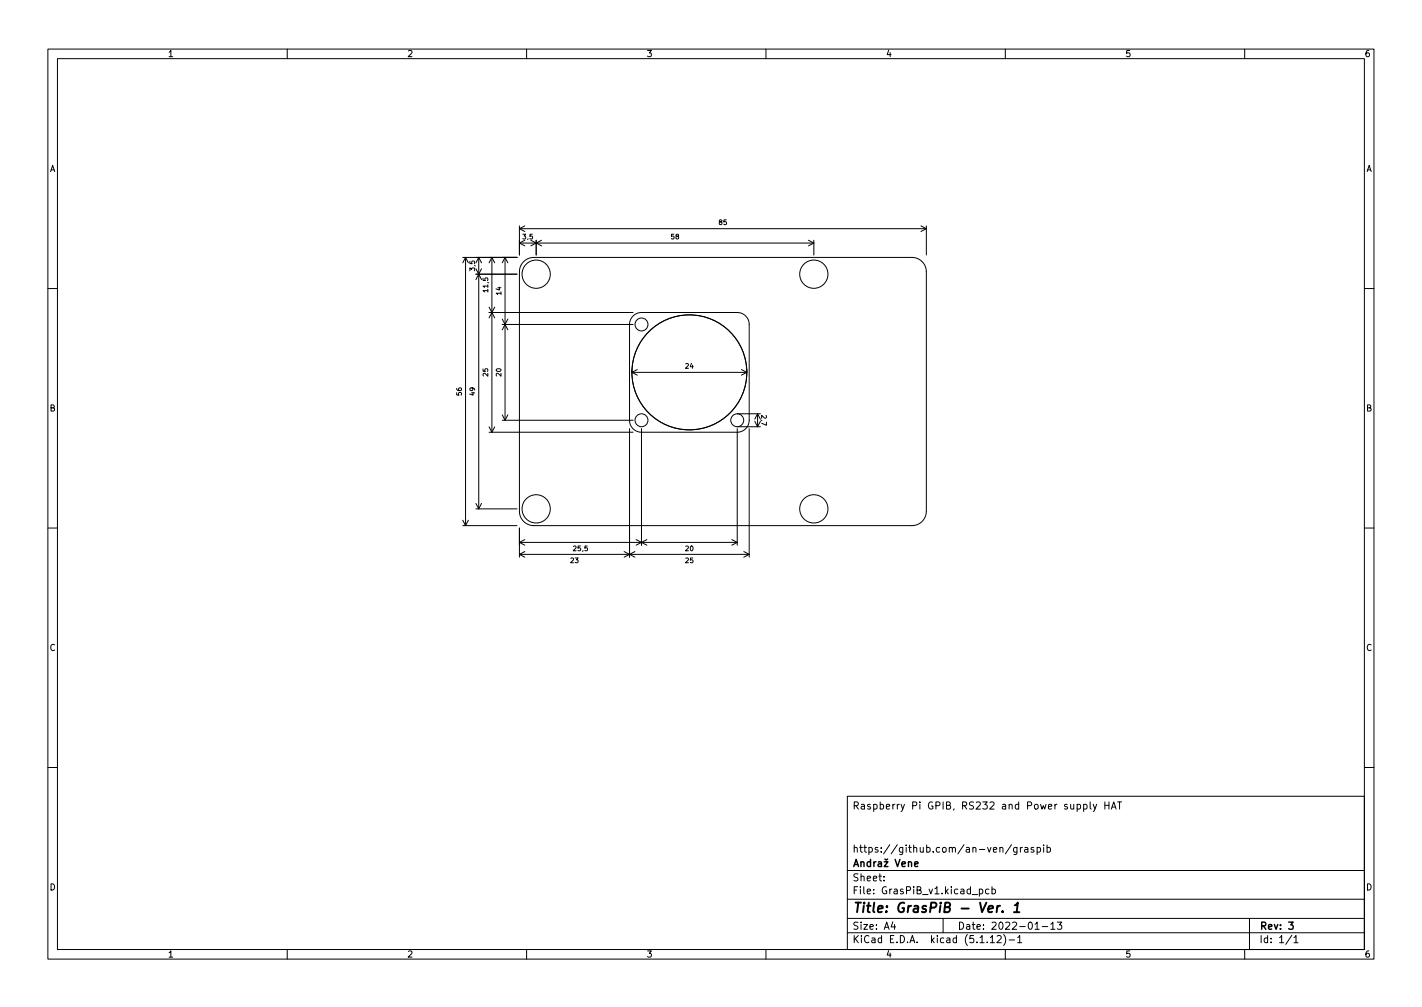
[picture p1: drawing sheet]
<svg xmlns="http://www.w3.org/2000/svg" width="297mm" height="210mm" viewBox="0 0 297 210" stroke-linecap="round" stroke-linejoin="round" font-family="sans-serif">
<defs><g id="words">
<text font-size="2.8" x="178" y="190.6">Title: GrasPiB - Ver. 1</text>
<g font-size="2.1">
<text x="178" y="169">Raspberry Pi GPIB, RS232 and Power supply HAT</text>
<text x="178" y="178">https://github.com/an-ven/graspib</text>
<text x="178" y="184">Sheet:</text>
<text x="178" y="181">Andra Vene</text>
<text x="178" y="186.7">File: GrasPiB_v1.kicad_pcb</text>
<text x="178" y="196.9">KiCad E.D.A. kicad (5.1.12)-1</text>
<text x="178" y="194.1">Size: A4</text>
<text x="200" y="194.1">Date: 2022-01-13</text>
<text x="263" y="194.1">Rev: 3</text>
<text x="263" y="196.9">Id: 1/1</text>
</g>
<g font-size="1.8">
<text x="35" y="11.9">1</text>
<text x="85" y="11.9">2</text>
<text x="135" y="11.9">3</text>
<text x="185" y="11.9">4</text>
<text x="235" y="11.9">5</text>
<text x="285" y="11.9">6</text>
<text x="10.3" y="35.9">A</text>
<text x="285.3" y="35.9">A</text>
<text x="10.3" y="85.9">B</text>
<text x="285.3" y="85.9">B</text>
<text x="10.3" y="135.9">C</text>
<text x="285.3" y="135.9">C</text>
<text x="10.3" y="185.9">D</text>
<text x="285.3" y="185.9">D</text>
<text x="35" y="199.9">1</text>
<text x="85" y="199.9">2</text>
<text x="135" y="199.9">3</text>
<text x="185" y="199.9">4</text>
<text x="235" y="199.9">5</text>
<text x="285" y="199.9">6</text>
</g>
<g font-size="1.4">
<text x="150.2" y="46.9">85</text>
<text x="109.3" y="49.9">3,5</text>
<text x="140.2" y="49.9">58</text>
<text x="99.2" y="56.5" transform="rotate(-90 99.2 56.5)">3,5</text>
<text x="102" y="60.9" transform="rotate(-90 102 60.9)">11,5</text>
<text x="104.7" y="61.5" transform="rotate(-90 104.7 61.5)">14</text>
<text x="143.2" y="76.9">24</text>
<text x="96.4" y="82.5" transform="rotate(-90 96.4 82.5)">56</text>
<text x="99.2" y="82.5" transform="rotate(-90 99.2 82.5)">49</text>
<text x="102" y="78.5" transform="rotate(-90 102 78.5)">25</text>
<text x="104.7" y="78.5" transform="rotate(-90 104.7 78.5)">20</text>
<text x="159" y="86.8" transform="rotate(90 159 86.8)">2,7</text>
<text x="119.2" y="117.5">23</text>
<text x="119.9" y="115">25,5</text>
<text x="143.2" y="117.5">25</text>
<text x="143.2" y="115">20</text>
</g>
</g></defs>
<g fill="none" stroke="#000" stroke-width=".21">
<path d="M10 10.2h277v190.1h-277zM12 12.2h273v186.1h-273zM60 10.2v2M110 10.2v2M160 10.2v2M210 10.2v2M260 10.2v2M96.7 53.7h11.3M97.2 53.7v56M97.2 53.7l.6 1.2M97.2 53.7l-.5 1.2M99.4 56.1l1.2 2.3"/>
<path d="M99.4 57.2h8.6M100 53.7v52.5M100 53.7l.6 1.2M100 53.7l-.6 1.2M100.6 56.1l-1.2 2.3M102.8 53.7v36.5M102.8 53.7l.5 1.2M102.8 53.7l-.6 1.2M105.5 53.7v34M105.5 53.7l.6 1.2M105.5 53.7l-.6 1.2M108.5 47.2v6"/>
<path d="M108.5 47.7h85M108.5 47.7l1.1 .6M108.5 50.7h61.5M108.5 50.7l1.1 .6M109.4 54.6a3 3 0 0 1 2.1-.9h79a3 3 0 0 1 3 3v50a3 3 0 0 1-3 3h-79a3 3 0 0 1-3-3v-50a3 3 0 0 1 .9-2.1zM109.6 47.2l-1.1 .5M109.6 50.2l-1.1 .5M110.9 50.2l2.2 1.1M112 50.2v3M113.1 50.2l-2.2 1.1M168.9 50.2l1.1 .5M170 50.2v3"/>
<path d="M170 50.7l-1.1 .6M192.4 47.2l1.1 .5M193.5 47.2v6M193.5 47.7l-1.1 .6M10 60.2h2M102.2 65.2h30M102.2 64.1l1.1 2.3M103.3 64.1l-1.1 2.3M104.9 67.7h27.3M104.9 66.6l1.2 2.3M106.1 66.6l-1.2 2.3M132 77.7h24"/>
<path d="M132 77.2v.5M132 77.7l1.1 .6M132.2 66l.9-.6 .9-.2h20a2.5 2.5 0 0 1 2.5 2.5v20a2.5 2.5 0 0 1-2.5 2.5h-20a2.5 2.5 0 0 1-2.5-2.5v-20l.2-.8zM133.1 77.2l-1.1 .5M154.9 77.2l1.1 .5M156 77.2v.5M156 77.7l-1.1 .6M285 60.2h2M102.2 90.2h30M102.2 89.1l.6 1.1M103.3 89.1l-.5 1.1M104.9 87.7h27.3"/>
<path d="M104.9 86.6l.6 1.1M106.1 86.6l-.6 1.1M131.5 89.5v26.8M134 89.5v24.3M154 86.4h4.8M154 89.1h4.8M154 89.5v24.3M156.5 89.5v26.8M157.7 88l.5 1.1M158.2 86.4v2.7M158.2 86.4l-.5 1.1M158.2 86.4l.6 1.1"/>
<path d="M158.8 88l-.6 1.1M10 110.2h2M96.7 109.7h11.3M96.7 108.6l.5 1.1M97.8 108.6l-.6 1.1M99.4 106.2h8.6M99.4 105.1l.6 1.1M100.6 105.1l-.6 1.1M108.5 115.7h48M108.5 110.2v6.1M108.5 115.7l1.1 .6M108.5 113.2h45.5"/>
<path d="M108.5 113.2l1.1 .6M109.6 115.2l-1.1 .5M109.6 112.7l-1.1 .5M130.4 115.2l2.2 1.1M132.6 115.2l-2.2 1.1M132.9 112.7l2.2 1.1M135.1 112.7l-2.2 1.1M152.9 112.7l1.1 .5M154 113.2l-1.1 .6M155.4 115.2l1.1 .5M156.5 115.7l-1.1 .6M285 110.2h2"/>
<path d="M10 160.2h2M177 166.3h108v32h-108zM211.3 176.4l-1.3 1.9M212.4 176.9v1.2l-.3 .3h-.3M212.4 177l-.4-.1-.3 .3 .2 .7h.5M213.1 176.9v1M213.6 176.9l-.5 .3M214.1 177h.5l.1 .9M214.7 177.3l-.5 .1-.2 .2 .2 .3h.5M215.9 177l-.3-.1-.2 .2v.3l.5 .1v.4h-.5M216.6 177l.5-.1 .3 .3-.2 .7h-.6M216.6 176.9v1.5"/>
<path d="M218 176.4v.2M218 176.9v1M218.7 177l.4-.1 .3 .3-.1 .7h-.6M218.7 176.4v1.5M226.4 168l.4-.1 .3 .3-.2 .7h-.5M226.4 167.9v1.5M227.7 167.4v1.3l.2 .2M228.4 167.9l.3 1M229.1 167.9l-.5 1.4-.2 .1M230.8 167.4v1.5M230.8 168.1h.8M231.6 167.4v1.5"/>
<path d="M232.1 168.9l.5-1.5 .5 1.5M232.3 168.5h.7M233.4 167.4h.9M233.9 167.4v1.5M285 160.2h2M60 198.3v2M110 198.3v2M160 198.3v2M177 194.8h108M177 191.8h108M177 187.8h108M177 181.8h108"/>
<path d="M184.6 183.8v.1M184.6 183v.1M186.5 192.5l-.4 1h1M186.9 193v1M197 191.8v3M204.6 185.7l.4-.1 .3 .3-.2 .7h-.5M204.6 185.6v1.5M206.6 185.7l-.5-.1-.2 .3 .1 .7h.6M206.9 195.8l.4-.5v1.5M206.9 196.8h.8M207.2 185.7l.4-.1 .3 .3-.1 .7h-.6M207.2 185.1v1.5"/>
<path d="M208.3 195.5l.6-.2 .2 .5-.9 1h.9M209.6 195.1a1.72 1.72 0 0 1 0 2.3M210 198.3v2M210.8 196.3h1.1M212.6 195.8l.4-.5v1.5M212.6 196.8h.8M216.2 194h.9M217.7 193.5h1.2M219.5 193l.4-.5v1.5M219.5 194h.9M220.9 192.5h.9l-.5 .6 .4 .1v.7l-.2 .1-.6-.1M260 198.3v2"/>
<path d="M261 191.8v6.5M269.9 195.3l-1.3 1.9M270.3 195.8l.4-.5v1.5M270.3 196.8h.8"/>
<circle cx="112" cy="57.2" r="2.95"/>
<circle cx="170" cy="57.2" r="2.95"/>
<circle cx="134" cy="67.7" r="1.35"/>
<circle cx="144" cy="77.7" r="12"/>
<circle cx="134" cy="87.7" r="1.35"/>
<circle cx="154" cy="87.7" r="1.35"/>
<circle cx="112" cy="106.2" r="2.95"/>
<circle cx="170" cy="106.2" r="2.95"/>
</g>
<path d="M189.8 180.1l.2-.2 .3 .1 .1 .9M191.1 180.4l.7-.1-.1-.3-.4-.1-.2 .2v.8h.6M269.2 192.5h.9l-.5 .6 .5 .1v.7l-.3 .1-.6-.1" fill="none" stroke="#000" stroke-width=".3"/>
<path d="M206.5 189.8l.9-.2v-.4l-.6-.1-.3 .3v1h.7M208.3 189.1l-.1 1.4M208.9 189.1l-.4 .1-.2 .3M209.4 190.3v.2M211.8 190.5h1.1M212 189l.6-.5-.2 2" fill="none" stroke="#000" stroke-width=".4"/>
<use href="#words"/>
</svg>
